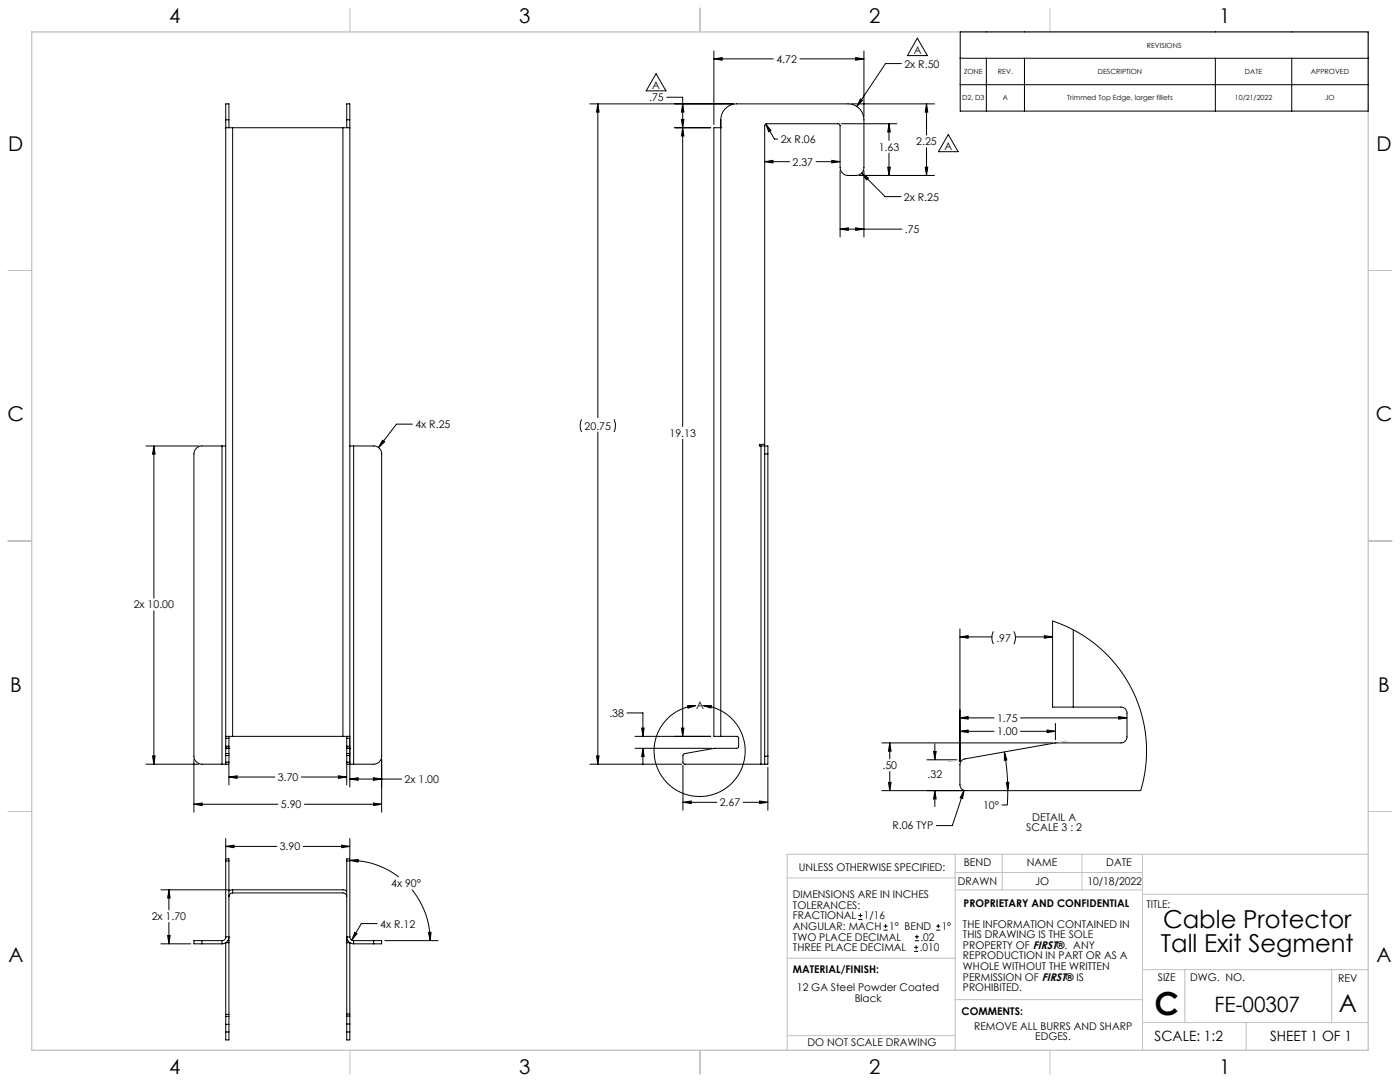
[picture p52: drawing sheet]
<svg xmlns="http://www.w3.org/2000/svg" width="559mm" height="432mm" viewBox="0 0 559 432" stroke-linecap="round" stroke-linejoin="round" font-family="sans-serif">
<defs><g id="words">
<text font-size="12.7" x="460.9" y="405.2">C</text>
<g font-size="9.9">
<text x="464.2" y="370.2">Cable Protector</text>
<text x="463.4" y="380.1">Tall Exit Segment</text>
<text x="534.3" y="404.1">A</text>
</g>
<text font-size="8.5" x="484.7" y="404">FE-00307</text>
<g font-size="8.1">
<text x="67.6" y="9.3">4</text>
<text x="207.3" y="9.3">3</text>
<text x="347" y="9.3">2</text>
<text x="486.7" y="9.3">1</text>
<text x="3.3" y="60.1">D</text>
<text x="549.4" y="60.1">D</text>
<text x="3" y="168">C</text>
<text x="549.1" y="168">C</text>
<text x="4" y="276">B</text>
<text x="550.1" y="276">B</text>
<text x="3.3" y="383.9">A</text>
<text x="549.4" y="383.9">A</text>
<text x="67.6" y="428.4">4</text>
<text x="207.3" y="428.4">3</text>
<text x="347" y="428.4">2</text>
<text x="486.7" y="428.4">1</text>
</g>
<g font-size="5.6">
<text x="460.9" y="415.2">SCALE: 1:2</text>
<text x="507" y="415.2">SHEET 1 OF 1</text>
</g>
<g font-size="4.2">
<text x="364.7" y="21.5">A</text>
<text x="309.9" y="25.1">4.72</text>
<text x="361" y="27">2x R.50</text>
<text x="260.3" y="35.6">A</text>
<text x="259.1" y="40.4">.75</text>
<text x="311.6" y="57.1">2x R.06</text>
<text x="365.7" y="58">2.25</text>
<text x="377" y="59.9">A</text>
<text x="350.7" y="60.2">1.63</text>
<text x="316.4" y="66.1">2.37</text>
<text x="360.8" y="80">2x R.25</text>
<text x="361.1" y="93">.75</text>
<text x="165.8" y="170.9">4x R.25</text>
<text x="233.3" y="171.5">20.75</text>
<text x="267.2" y="174.3">19.13</text>
<text x="53.4" y="242.8">2x 10.00</text>
<text x="397.7" y="256.1">.97</text>
<text x="243.2" y="286.1">.38</text>
<text x="277.8" y="282.8">A</text>
<text x="398" y="288.1">1.75</text>
<text x="398" y="293.4">1.00</text>
<text x="110.9" y="311.7">3.70</text>
<text x="352.2" y="307">.50</text>
<text x="370.2" y="310.6">.32</text>
<text x="161.5" y="312.5">2x 1.00</text>
<text x="112.1" y="322.5">5.90</text>
<text x="287.3" y="321.8">2.67</text>
<text x="392.4" y="322.8">10°</text>
<text x="412" y="327.5">DETAIL A</text>
<text x="356.2" y="331">R.06 TYP</text>
<text x="409.6" y="331.7">SCALE 3 : 2</text>
<text x="111.7" y="339.4">3.90</text>
<text x="318.8" y="347.7">UNLESS OTHERWISE SPECIFIED:</text>
<text x="384.7" y="345.7">BEND</text>
<text x="409.9" y="345.7">NAME</text>
<text x="441.6" y="345.7">DATE</text>
<text x="382.3" y="353.3">DRAWN</text>
<text x="413.2" y="353.3">JO</text>
<text x="434" y="353.3">10/18/2022</text>
<text x="156.1" y="354.1">4x 90°</text>
<text x="316.5" y="358.5">DIMENSIONS ARE IN INCHES</text>
<text x="316.5" y="362.7">TOLERANCES:</text>
<text x="384.6" y="361.9">PROPRIETARY AND CONFIDENTIAL</text>
<text x="457.6" y="362.3">TITLE:</text>
<text x="60.5" y="367.2">2x 1.70</text>
<text x="151.7" y="370.2">4x R.12</text>
<text x="316.5" y="371.2">ANGULAR: MACH</text>
<text x="316.5" y="366.9">FRACTIONAL</text>
<text x="344.8" y="366.9">1/16</text>
<text x="354.9" y="371.2">1° BEND</text>
<text x="375.9" y="371.2">1°</text>
<text x="384.4" y="370.2">THE INFORMATION CONTAINED IN</text>
<text x="316.5" y="375.4">TWO PLACE DECIMAL</text>
<text x="367.4" y="375.4">.02</text>
<text x="384.4" y="374.4">THIS DRAWING IS THE SOLE</text>
<text x="316.5" y="379.6">THREE PLACE DECIMAL</text>
<text x="367.1" y="379.6">.010</text>
<text x="384.4" y="378.6">PROPERTY OF FIRST®. ANY</text>
<text x="384.4" y="382.9">REPRODUCTION IN PART OR AS A</text>
<text x="316.5" y="388.4">MATERIAL/FINISH:</text>
<text x="384.4" y="387.1">WHOLE WITHOUT THE WRITTEN</text>
<text x="318.1" y="395.6">12 GA Steel Powder Coated</text>
<text x="384.4" y="391.3">PERMISSION OF FIRST® IS</text>
<text x="384.4" y="395.6">PROHIBITED.</text>
<text x="462.2" y="391.3">SIZE</text>
<text x="475.1" y="391.3">DWG. NO.</text>
<text x="534.1" y="391.8">REV</text>
<text x="341.1" y="399.8">Black</text>
<text x="383.8" y="405.1">COMMENTS:</text>
<text x="388.8" y="410.9">REMOVE ALL BURRS AND SHARP</text>
<text x="322.3" y="417.6">DO NOT SCALE DRAWING</text>
<text x="413.2" y="415.2">EDGES.</text>
</g>
<g font-size="2.8">
<text x="457.8" y="19">REVISIONS</text>
<text x="384.8" y="29.6">ZONE</text>
<text x="398.3" y="29.6">REV.</text>
<text x="438.2" y="29.6">DESCRIPTION</text>
<text x="496.9" y="29.6">DATE</text>
<text x="523.3" y="29.6">APPROVED</text>
<text x="384.1" y="39.8">D2, D3</text>
<text x="400.3" y="39.8">A</text>
<text x="426" y="39.8">Trimmed Top Edge, larger fillets</text>
<text x="492.9" y="39.8">10/21/2022</text>
<text x="529" y="39.8">JO</text>
</g>
</g></defs>
<g fill="none" stroke="#c0c0c0" stroke-width=".4">
<path d="M139.7 3.2v9.5M279.4 3.2v9.5M419.1 3.2v9.5M3.1 107.9h9.6M546.1 107.9h9.5M3.1 215.9h9.6M546.1 215.9h9.5M383.2 298.4v4.9M416.5 296.5h3.1M425.9 295.7l-3 .5M383.2 303.2l-4.7 .8M3.1 323.8h9.6"/>
<path d="M546.1 323.8h9.5M314.2 350.3h67M381.2 340.9v78.2M381.2 355.1h74.8M381.2 348.2h74.8M400 340.9v14.2M431.9 340.9v14.2M456 340.9v78.2M456 356.9h90.1M546.1 340.9h-231.9v78.2M314.2 382.4h67.2M381.2 398.9h74.8"/>
<path d="M456 387h90.1M472.9 387v21.1M531.6 387v21.1M139.7 419.1v9.6M279.4 419.1v9.6M314.2 413.3h67M419.1 419.1v9.6M456 408.1h90.1M497.4 408.1v11"/>
</g>
<path d="M12.7 12.7h533.4v406.4h-533.4z" fill="none" stroke="#c0c0c0" stroke-width=".5"/>
<g fill="none" stroke="#000" stroke-width=".4">
<path d="M366.1 15.2l4.1 7h-8zM383.3 12.7h162.8v31.6h-162.8zM261.9 29.4l3.9 6.9h-7.9zM266.1 38.8h6.4v131.4M284.9 23.5l3.4-.5v1zM284.9 20.3v29.4M284.9 23.5h23.8M319.3 23.5h25.5M341.5 23l3.3 .5-3.3 .5zM343.4 39.5l.9 .5-2.3 2.5zM344.8 20.3v26.2M359.8 25.4h-6.4l-11.4 17.1"/>
<path d="M383.3 23.2h162.8M383.3 33.8h162.8M393.7 23.2v21.1M408.9 23.2v21.1M485.1 23.2v21.1M515.6 23.2v21.1M90.1 51h2.8M90.1 47.8v-6.3h1.3v6.3M90.1 47.8v246.1M90.1 47.8h1.3M91.4 47.8v3.2M92.9 51h44"/>
<path d="M92.9 51v242.9M136.9 51h2.7M136.9 51v242.9M138.4 47.8v-6.3h1.2v6.3M138.4 47.8v3.2M138.4 47.8h1.2M139.6 47.8v246.1M235.4 41.5h57.4M238.6 41.5l.5 3.2h-1zM238.6 41.5v125.2M269.3 51h14.4M272 47.7h1l-.5 3.3z"/>
<path d="M272.5 51l.5 3.3h-1zM272.5 41.5l.5 3.2h-1zM287.7 51h-2.8v242.9h2.8M287.7 51h.1M305.6 49.5l2.1 2.6-.9 .5zM305.6 49.5l3.5 6h1.3M335.8 49.4h22.2M339.8 41.5h33.2M354.8 49.4l.6 3.3h-1.1zM354.8 49.4v6.7M369.8 41.5l.5 3.2h-1zM369.8 41.5v12.4"/>
<path d="M369.8 58.9v11.1M378.5 53.7l3.9 6.8h-7.9zM305.2 64.5l3.3-.5v1zM305.2 64.5h10M325.7 64.5h9.6M332 64l3.3 .5-3.3 .5zM335.3 68.1v26.5M342.9 70h30.1M343.9 69.1l2.7 1.9-.7 .8zM343.9 69.1l9.4 9.4h6.3M344.8 68.1v26.5M354.3 66.7h1.1l-.6 3.3z"/>
<path d="M354.8 61.1v8.9M369.3 66.7h1l-.5 3.3zM335.3 91.4l3.3-.5v1zM335.3 91.4h24.7M341.5 90.9l3.3 .5-3.3 .5zM58.2 178h21.1M61.4 178l.5 3.3h-1zM61.4 178v60.7M88.6 178h1.5M88.6 178h-8a3.2 3.2 0 0 0-3.2 3.2v120.6a3.3 3.3 0 0 0 3.2 3.2h8M88.6 178v127M139.6 178h1.5"/>
<path d="M141.1 178h8.1a3.1 3.1 0 0 1 3.1 3.2v120.6a3.2 3.2 0 0 1-3.1 3.2h-8.1M141.1 178v127M152.7 175.7l.8 .6-2.4 2.3zM164.6 169.3h-6.3l-7.2 9.3M232.2 167.4l-.6 2.3 .6 2.7M238.6 172.4v132.6M245.1 167.4l.5 1.9v1.4l-.5 1.7M272.5 175.3v118.6M303.7 178h1.5M303.7 178h-.6v-.7h2.1l.1-127.5 .6-.4 29.1 .1 .3 .5v16.9a3.2 3.2 0 0 0 3.2 3.1h3.2a3.2 3.2 0 0 0 3.1-3.1v-19.1a6.3 6.3 0 0 0-6.3-6.3h-44.5a6.3 6.3 0 0 0-6.3 6.3v246.1M303.7 178v127M305.2 178v3.2"/>
<path d="M305.2 178h1.3v3.2M305.2 181.2h1.3M305.2 181.2v120.6M306.5 181.2v120.6M61.4 243.8v61.2M383.2 254.2l3.2-.5v1zM383.2 251v52.9M383.2 254.2h12.7M396.5 252l-.6 2 .1 1.4 .5 1.6M404.7 252l.6 2.3-.6 2.7M405.3 254.2h14.8M416.8 253.7l3.3 .5-3.3 .5z"/>
<path d="M420.1 247.9l5.2 1.9 3.9 2 5.1 3.1 3.7 2.9 3.8 3.4 3.7 4.2 3 4.1 2.9 4.8 2.1 4.4 1.9 5.5 1.4 5.7 .7 5.4 .1 6.2-.3 4.6-1 5.6-1 3.8h-70.2l-1.2-.7-.7-1.2v-8.4a2.39 2.39 0 0 1 1.9-2.3l36.2-6.4h26.1a2.41 2.41 0 0 0 2.4-2.4v-10l-.7-1.2-.8-.5-28.2-.2zM428.4 251.4v30.8M90.1 293.9h2.8M90.1 298.6h.1M90.1 293.9v.7M90.1 297.8v.8M90.1 294.6v3.2M90.1 298.6v2.1M90.1 298.6h1.3M90.1 294.6h1.3M90.1 297.8h1.3M91.4 298.6h.1"/>
<path d="M91.4 293.9v.7M91.4 297.8v.8M91.4 294.6v3.2M91.4 298.6v2.1M92.9 293.9h44M136.9 293.9h2.7M138.4 298.6h.1M138.4 297.8v.8M138.4 297.8h1.2v.8M138.4 293.9v.7M138.4 294.6v3.2M138.4 298.6v2.1"/>
<path d="M138.4 298.6h1.2M138.4 294.6h1.2M139.6 298.6h.1M139.6 293.9v.7M139.6 294.6v19.5M250.3 284.5h6.3v9.4M253.4 298.6h30.7M253.4 293.9h30.3M256.1 290.5h1l-.5 3.4zM256.6 298.6l.5 3.3h-1zM256.6 298.6v6.4M272 290.5h1l-.5 3.4z"/>
<path d="M274.5 281.6h3.3l-3.1 1zM277.8 281.6a18.2 18.2 0 0 0-14.1 27.6 18.2 18.2 0 0 0 31 0 18.2 18.2 0 0 0-14.2-27.6M280.5 281.6h3.4l-.2 1zM287.7 293.9h6.7l.4 .6-.1 3.8-.7 .3h-8.7l-12.2 2.2-.5 .7 .1 3.1 .7 .4h30.3M352 296.5h68.2M355.1 296.5l.6 3.3h-1.1zM355.1 296.5v6.4M372.6 299.9h1.1l-.6 3.3zM373.1 296.9v6.3M383.2 291.9l3.2-.6v1zM383.2 291.9h13.6M383.2 286.5l3.2-.5v1z"/>
<path d="M383.2 286.5h13.6M407.3 291.9h14M407.3 286.5h42.5M417.9 291.3l3.4 .6-3.4 .4zM421.3 288.7v6.5M446.5 286l3.3 .5-3.3 .5zM58.2 305h21.1M60.9 301.7h1l-.5 3.3zM77.4 303.1v21M88.6 305h1.5M90.1 300.7v.8M90.1 304.2v.8"/>
<path d="M90.1 301.5h1.3M90.1 304.2h1.3M90.1 301.5v2.7M90.1 300.7h1.3M91.4 310.1l3.3-.5v1zM91.4 305.4v7.9M91.4 310.1h18.3M91.4 300.7v.8M91.4 304.2v.8h-1.3M91.4 301.5v2.7M120.3 310.1h18.1M135.1 309.6l3.3 .5-3.3 .5z"/>
<path d="M138.4 305.4v7.9M138.4 300.7v.8M138.4 300.7h1.2v.8h-1.2M138.4 304.2v.8h1.2M138.4 304.2h1.2v.8M138.4 301.5v2.7M139.6 310.9l3.3-.5v1zM139.6 310.9h20.7M139.6 305h1.5M149 310.4l3.3 .5-3.3 .5zM152.3 303.1v21M235.4 305h36.7"/>
<path d="M238.1 301.7h1l-.5 3.3zM272.6 305.4v18M303.2 319.7l3.3 .5-3.3 .5zM303.7 305h1.5M305.2 301.8v3.2M305.2 301.8h1.3M306.5 301.8v3.2h-1.3M306.5 306.2v17.2M354.6 312.2h1.1l-.6 3.3zM355.1 307.9v7.6M370 303.2h11.9M373.1 315.5l.6 3.3h-1.1z"/>
<path d="M373.1 315.5v6.4M384.2 315.5h-32.2M384.8 315.4l-.6 3.3-.9-.3zM384.8 315.4l-4.7 14.1h-6.3M400.9 300.1l1 3.1-1 .2zM400.9 300.1l.9 7 .4 8.4M401.7 312.2h1l-.5 3.3zM402.2 315.5l-.1 5.7h-2.2M77.4 321l3.3-.5v1zM77.4 321h33.5M90.1 337.8l3.3-.5v1zM90.1 334.6v7.7"/>
<path d="M90.1 337.8h20.4M121 337.8h18.6M121.5 321h30.8M136.3 337.3l3.3 .5-3.3 .5zM139.6 334.6v7.7M149 320.5l3.3 .5-3.3 .5zM272.6 320.2l3.3-.5v1zM272.6 320.2h13.5M296.7 320.2h9.8M64.2 355.1h27.4M67.4 355.1l.5 3.3h-1zM67.4 355.1v8"/>
<path d="M90.1 343.6v-.8h1.3v.8M90.1 343.6v30.3M90.1 343.6h1.3M91.4 343.6v31.8M92.9 356.3h44a1.51 1.51 0 0 1 1.5 1.6M92.9 355.1h44l1.5 .4M92.9 355.1l-1.5 .4M92.9 356.3a1.51 1.51 0 0 0-1.5 1.6M92.9 355.1v1.2M138.4 343.6v-.8h1.2v.8M138.4 343.6v31.8M138.4 343.6h1.2"/>
<path d="M139.6 343.4l3.4-.4-.1 1zM139.6 343.4a31.8 31.8 0 0 1 19.6 6.6M139.6 343.6v30.3M164.4 355a31.9 31.9 0 0 1 7.3 20.4M64.2 376.7h11.9M66.9 373.3h1l-.5 3.4zM67.4 368.1v8.6M80.6 375.4h-3.2v1.3h3.2M80.6 375.4v1.3M80.6 375.4h8M80.6 376.7h8M88.6 375.4v1.3"/>
<path d="M90.1 373.9h1.3a2.77 2.77 0 0 1-2.8 2.8M90.1 373.9a1.45 1.45 0 0 1-1.5 1.5M90.9 375.4h.5M91.4 375.4v.8M91.4 376.2v28.6M91.4 376.2h-1.3v28.6M138.4 375.4v.8M138.4 376.2v28.5M138.4 376.2h1.2v28.5M138.4 375.4h.5M139.6 373.9a1.51 1.51 0 0 0 1.5 1.5M139.6 373.9h-1.2a2.77 2.77 0 0 0 2.7 2.8"/>
<path d="M141.1 375.4v1.3M141.1 375.4h8.1M141.1 376.7h8.1M141.6 372.1l.9 .5-2.1 2.6zM149.2 375.4h3.1v1.3h-3.1M149.2 375.4v1.3M150.6 368.6h-6.4l-3.8 6.6M153.6 375.4h21.3M171 372.1h1l-.3 3.3zM342.6 367h1.6M342.6 365.4h1.6M343.4 364.6v1.5"/>
<path d="M352.7 371.2h1.6M352.7 369.6h1.6M353.5 368.8v1.6M364.9 379.7h1.6M364.9 378.1h1.6M365.2 375.4h1.6M365.2 373.8h1.6M365.7 377.3v1.5M366 373v1.6M373.7 371.2h1.6M373.7 369.6h1.6M374.5 368.8v1.6"/>
<path d="M90.1 411.8v3.2h1.3v-3.2M90.1 405.6v3.2M90.1 404.8v.8M90.1 408.8v3M90.1 411.8h1.3M90.1 405.6h1.3M90.1 408.8h1.3M90.1 404.8h1.3M91.4 405.6v3.2M91.4 404.8v.8M91.4 408.8v3M138.4 411.8v3.2h1.2v-3.2"/>
<path d="M138.4 405.5v3.2M138.4 404.7v.8M138.4 408.7v3.1M138.4 411.8h1.2M138.4 408.7h1.2M138.4 405.5h1.2M138.4 404.7h1.2M139.6 405.5v3.2M139.6 404.7v.8M139.6 408.7v3.1"/>
</g>
<g fill="#000">
<path d="M274.5 281.6h3.3l-3.1 1zM280.5 281.6h3.4l-.2 1z"/>
<path d="M372.6 299.9h1.1l-.6 3.3zM373.1 315.5l.6 3.3h-1.1zM417.9 291.3l3.4 .6-3.4 .4zM383.2 291.9l3.2-.6v1z"/>
<path d="M77.4 321l3.3-.5v1zM149 320.5l3.3 .5-3.3 .5zM60.9 301.7h1l-.5 3.3zM61.4 178l.5 3.3h-1zM149 310.4l3.3 .5-3.3 .5zM139.6 310.9l3.3-.5v1zM152.7 175.7l-1.6 2.9 2.4-2.3zM91.4 310.1l3.3-.5v1zM135.1 309.6l3.3 .5-3.3 .5zM90.1 337.8l3.3-.5v1zM136.3 337.3l3.3 .5-3.3 .5zM171 372.1h1l-.3 3.3zM139.6 343.4l3.4-.4-.1 1zM67.4 355.1l.5 3.3h-1zM66.9 373.3h1l-.5 3.4zM141.6 372.1l-1.2 3.1 2.1-2.6zM272 290.5h1l-.5 3.4zM272.5 51l.5 3.3h-1zM272.6 320.2l3.3-.5v1zM303.2 319.7l3.3 .5-3.3 .5zM284.9 23.5l3.4-.5v1zM341.5 23l3.3 .5-3.3 .5zM335.3 91.4l3.3-.5v1zM341.5 90.9l3.3 .5-3.3 .5zM332 64l3.3 .5-3.3 .5zM305.2 64.5l3.3-.5v1zM272 47.7h1l-.5 3.3zM272.5 41.5l.5 3.2h-1zM369.3 66.7h1l-.5 3.3zM369.8 41.5l.5 3.2h-1zM354.3 66.7h1.1l-.6 3.3zM354.8 49.4l.6 3.3h-1.1zM256.6 298.6l.5 3.3h-1zM256.1 290.5h1l-.5 3.4zM343.9 69.1l2 2.7 .7-.8zM305.6 49.5l1.2 3.1 .9-.5zM238.1 301.7h1l-.5 3.3zM238.6 41.5l.5 3.2h-1zM343.4 39.5l-1.4 3 2.3-2.5zM401.7 312.2h1l-.5 3.3zM400.9 300.1l1 3.1-1 .2zM446.5 286l3.3 .5-3.3 .5zM383.2 286.5l3.2-.5v1zM384.8 315.4l-1.5 3 .9 .3zM355.1 296.5l.6 3.3h-1.1zM354.6 312.2h1.1l-.6 3.3zM416.8 253.7l3.3 .5-3.3 .5zM383.2 254.2l3.2-.5v1z"/>
</g>
<use href="#words"/>
</svg>
